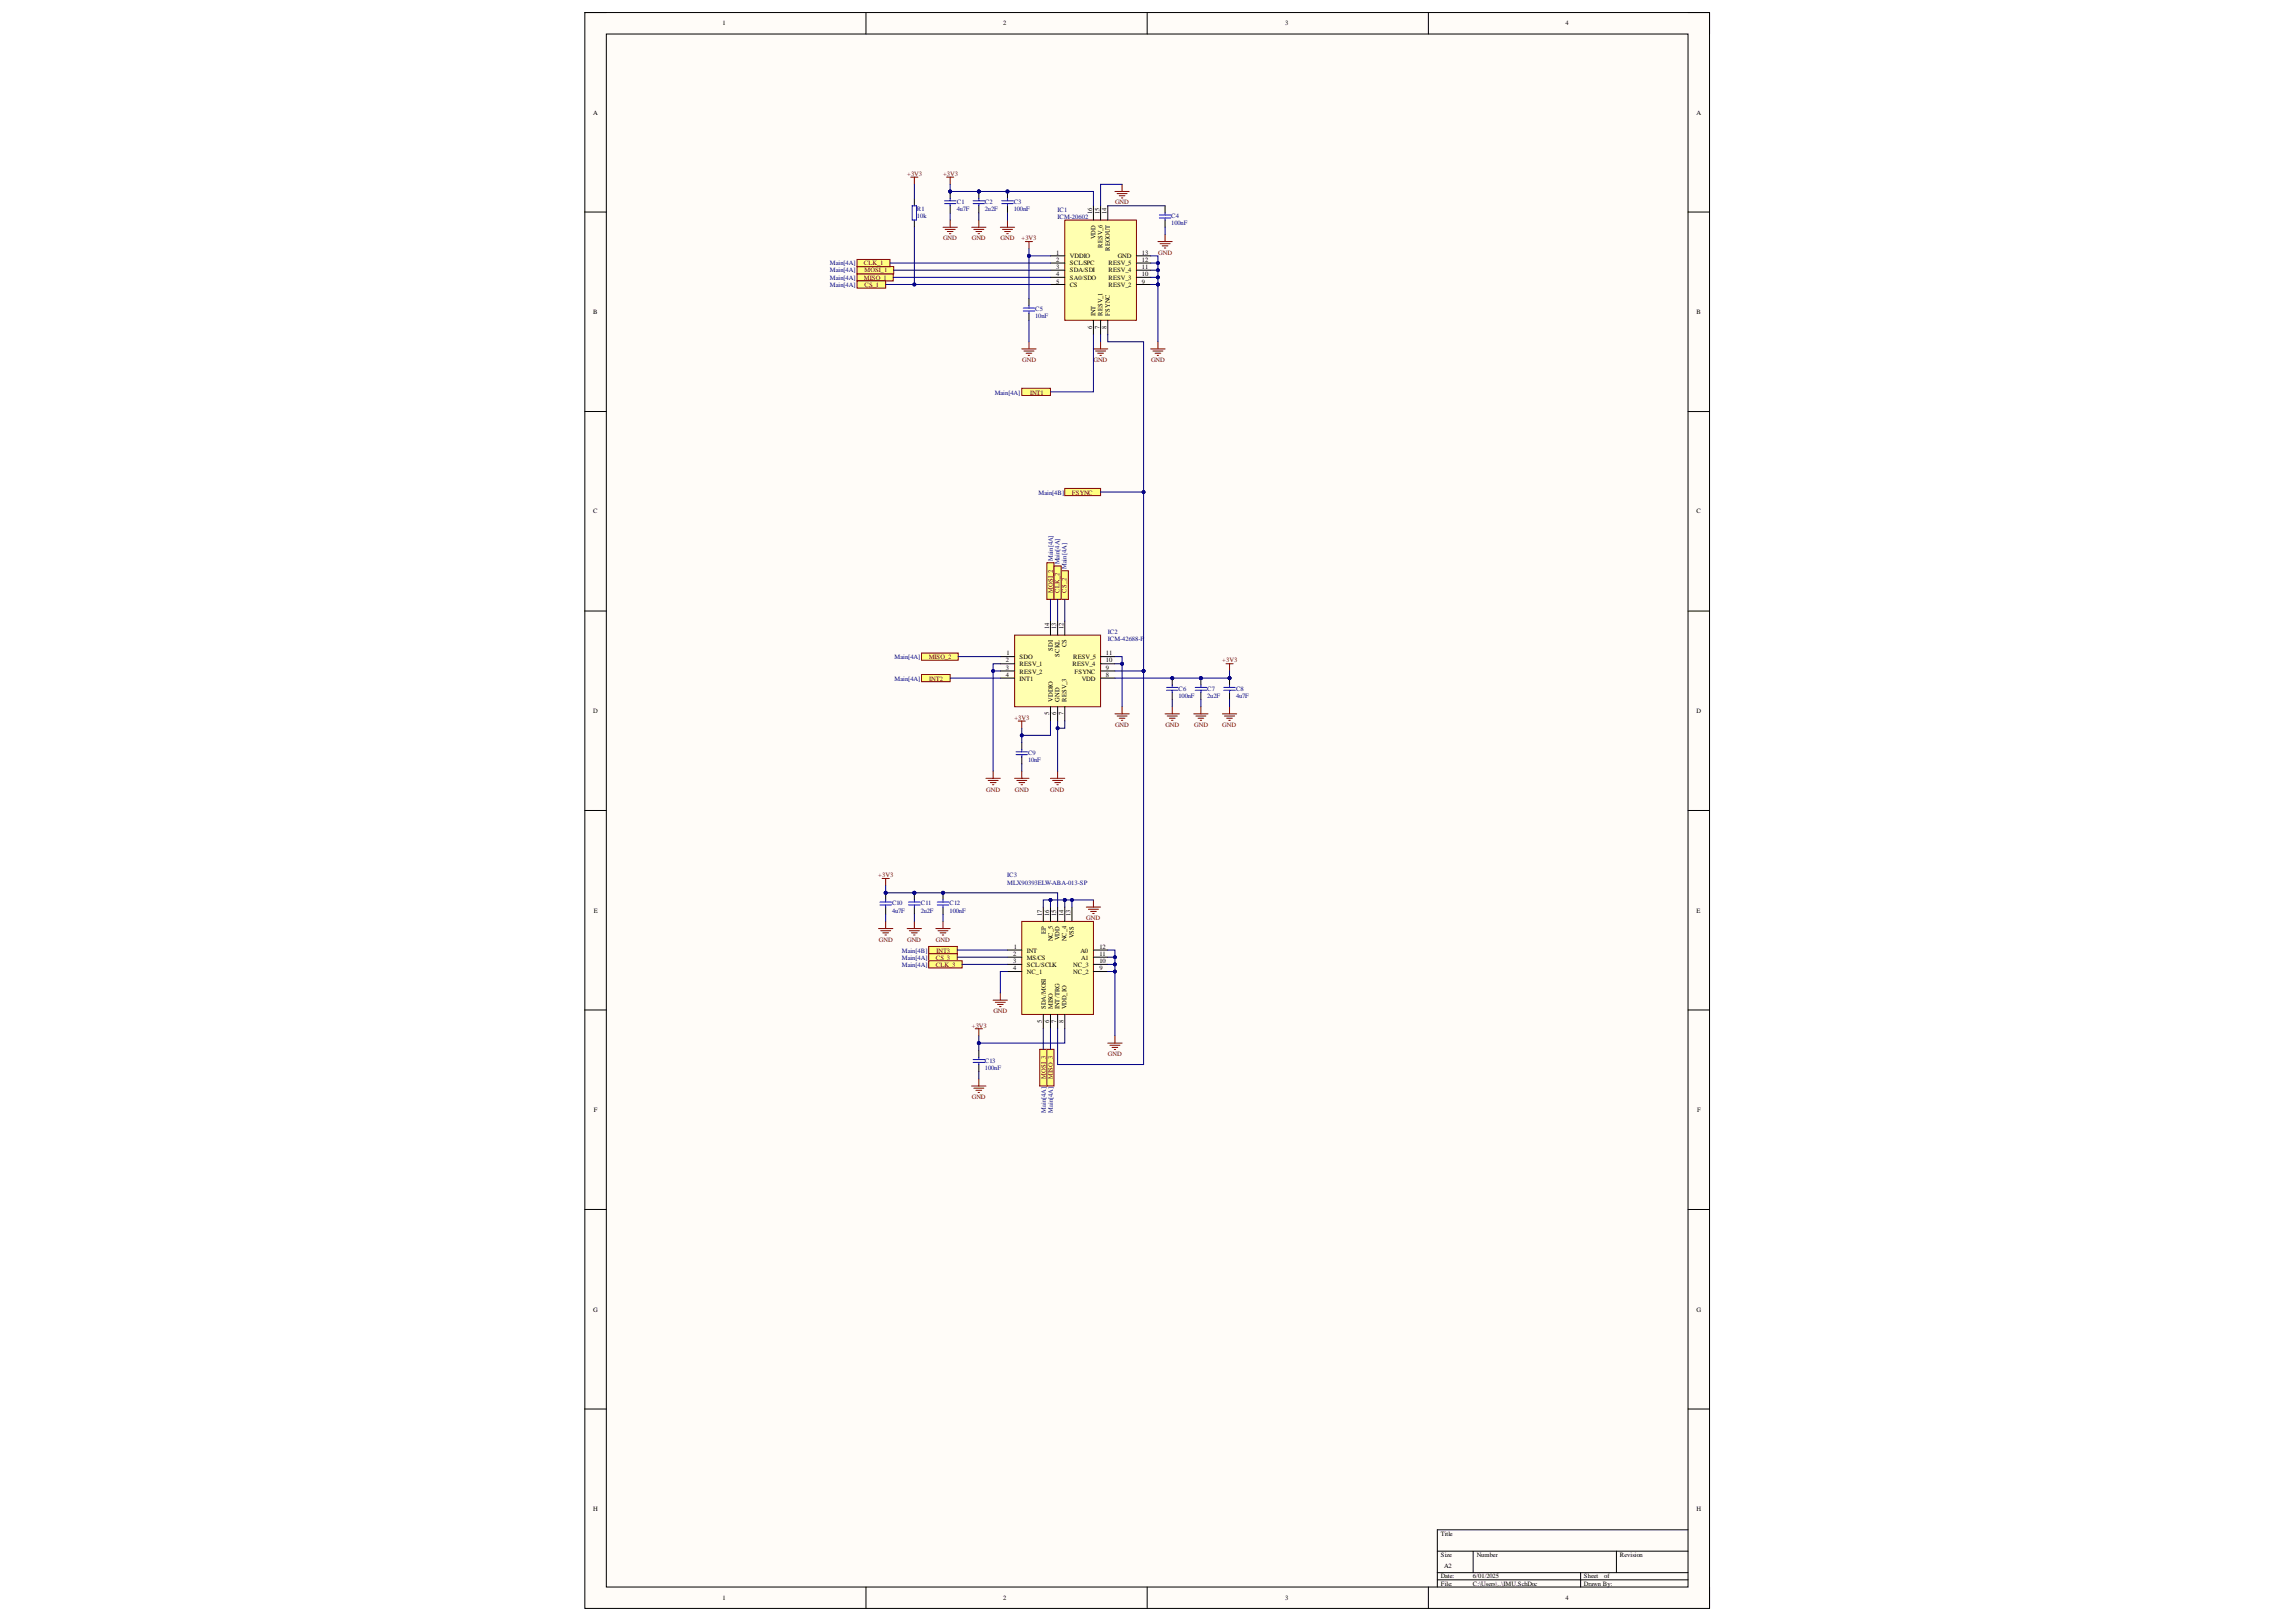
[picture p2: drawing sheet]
<svg xmlns="http://www.w3.org/2000/svg" width="297mm" height="210mm" viewBox="0 0 297 210" stroke-linecap="round" stroke-linejoin="round" font-family="sans-serif">
<defs><g id="words">
<g font-size=".8">
<text x="93.5" y="3.3">1</text>
<text x="129.8" y="3.3">2</text>
<text x="166.3" y="3.3">3</text>
<text x="202.6" y="3.3">4</text>
<text x="76.7" y="14.9">A</text>
<text x="219.5" y="14.9">A</text>
<text x="141.3" y="27.7" transform="rotate(-90 141.3 27.7)">16</text>
<text x="142.2" y="27.7" transform="rotate(-90 142.2 27.7)">15</text>
<text x="143.2" y="27.7" transform="rotate(-90 143.2 27.7)">14</text>
<text x="136.6" y="33">1</text>
<text x="136.6" y="33.9">2</text>
<text x="136.6" y="34.8">3</text>
<text x="136.6" y="35.8">4</text>
<text x="138.4" y="33.4">VDDIO</text>
<text x="138.4" y="34.3">SCL/SPC</text>
<text x="138.4" y="35.3">SDA/SDI</text>
<text x="141.7" y="30.9" transform="rotate(-90 141.7 30.9)">VDD</text>
<text x="142.6" y="32" transform="rotate(-90 142.6 32)">RESV_6</text>
<text x="143.4" y="35.3">RESV_4</text>
<text x="143.4" y="34.3">RESV_5</text>
<text x="143.6" y="32.5" transform="rotate(-90 143.6 32.5)">REGOUT</text>
<text x="144.6" y="33.4">GND</text>
<text x="147.7" y="35.8">10</text>
<text x="147.7" y="34.8">11</text>
<text x="147.7" y="33.9">12</text>
<text x="147.7" y="33">13</text>
<text x="76.7" y="40.7">B</text>
<text x="136.6" y="36.7">5</text>
<text x="138.4" y="36.2">SA0/SDO</text>
<text x="138.4" y="37.1">CS</text>
<text x="141.7" y="40.8" transform="rotate(-90 141.7 40.8)">INT</text>
<text x="142.6" y="40.8" transform="rotate(-90 142.6 40.8)">RESV_1</text>
<text x="143.4" y="37.1">RESV_2</text>
<text x="143.4" y="36.2">RESV_3</text>
<text x="143.6" y="40.8" transform="rotate(-90 143.6 40.8)">FSYNC</text>
<text x="147.7" y="36.7">9</text>
<text x="219.5" y="40.7">B</text>
<text x="141.3" y="42.6" transform="rotate(-90 141.3 42.6)">6</text>
<text x="142.2" y="42.6" transform="rotate(-90 142.2 42.6)">7</text>
<text x="143.2" y="42.5" transform="rotate(-90 143.2 42.5)">8</text>
<text x="76.7" y="66.4">C</text>
<text x="219.5" y="66.4">C</text>
<text x="135.7" y="81.4" transform="rotate(-90 135.7 81.4)">14</text>
<text x="136.6" y="81.4" transform="rotate(-90 136.6 81.4)">13</text>
<text x="137.6" y="81.4" transform="rotate(-90 137.6 81.4)">12</text>
<text x="138" y="83.8" transform="rotate(-90 138 83.8)">CS</text>
<text x="130.1" y="85.7">2</text>
<text x="130.1" y="86.7">3</text>
<text x="130.1" y="87.6">4</text>
<text x="130.2" y="84.8">1</text>
<text x="131.9" y="85.3">SDO</text>
<text x="131.9" y="86.2">RESV_1</text>
<text x="131.9" y="87.2">RESV_2</text>
<text x="131.9" y="88.1">INT1</text>
<text x="136.2" y="84.2" transform="rotate(-90 136.2 84.2)">SDI</text>
<text x="137.1" y="85" transform="rotate(-90 137.1 85)">SCKL</text>
<text x="138.8" y="86.2">RESV_4</text>
<text x="138.8" y="85.3">RESV_5</text>
<text x="139" y="87.2">FSYNC</text>
<text x="139.9" y="88.1">VDD</text>
<text x="143.1" y="87.6">8</text>
<text x="143.1" y="86.7">9</text>
<text x="143.1" y="85.7">10</text>
<text x="143.1" y="84.8">11</text>
<text x="76.7" y="92.3">D</text>
<text x="135.7" y="92.6" transform="rotate(-90 135.7 92.6)">5</text>
<text x="136.2" y="90.8" transform="rotate(-90 136.2 90.8)">VDDIO</text>
<text x="136.6" y="92.6" transform="rotate(-90 136.6 92.6)">6</text>
<text x="137.1" y="90.8" transform="rotate(-90 137.1 90.8)">GND</text>
<text x="137.6" y="92.6" transform="rotate(-90 137.6 92.6)">7</text>
<text x="138" y="90.8" transform="rotate(-90 138 90.8)">RESV_3</text>
<text x="219.5" y="92.3">D</text>
<text x="76.8" y="118.1">E</text>
<text x="134.8" y="118.5" transform="rotate(-90 134.8 118.5)">17</text>
<text x="135.7" y="118.5" transform="rotate(-90 135.7 118.5)">16</text>
<text x="136.6" y="118.5" transform="rotate(-90 136.6 118.5)">15</text>
<text x="137.6" y="118.5" transform="rotate(-90 137.6 118.5)">14</text>
<text x="138.5" y="118.5" transform="rotate(-90 138.5 118.5)">13</text>
<text x="219.5" y="118.1">E</text>
<text x="131.1" y="123.7">2</text>
<text x="131.1" y="124.6">3</text>
<text x="131.1" y="125.5">4</text>
<text x="131.1" y="122.8">1</text>
<text x="132.8" y="123.3">INT</text>
<text x="132.8" y="124.2">MS/CS</text>
<text x="132.8" y="125.1">SCL/SCLK</text>
<text x="135.3" y="120.8" transform="rotate(-90 135.3 120.8)">EP</text>
<text x="136.2" y="121.8" transform="rotate(-90 136.2 121.8)">NC_5</text>
<text x="137.1" y="121.7" transform="rotate(-90 137.1 121.7)">VDD</text>
<text x="138" y="121.8" transform="rotate(-90 138 121.8)">NC_4</text>
<text x="138.8" y="125.1">NC_3</text>
<text x="138.9" y="121.4" transform="rotate(-90 138.9 121.4)">VSS</text>
<text x="139.8" y="123.3">A0</text>
<text x="139.9" y="124.2">A1</text>
<text x="142.2" y="122.8">12</text>
<text x="142.2" y="123.7">11</text>
<text x="142.2" y="124.6">10</text>
<text x="142.2" y="125.5">9</text>
<text x="132.8" y="126.1">NC_1</text>
<text x="135.3" y="130.6" transform="rotate(-90 135.3 130.6)">SDA/MOSI</text>
<text x="136.2" y="130.6" transform="rotate(-90 136.2 130.6)">MISO</text>
<text x="137.1" y="130.6" transform="rotate(-90 137.1 130.6)">INT/TRG</text>
<text x="138" y="130.6" transform="rotate(-90 138 130.6)">VDD_IO</text>
<text x="138.8" y="126.1">NC_2</text>
<text x="134.8" y="132.4" transform="rotate(-90 134.8 132.4)">5</text>
<text x="135.7" y="132.4" transform="rotate(-90 135.7 132.4)">6</text>
<text x="136.6" y="132.4" transform="rotate(-90 136.6 132.4)">7</text>
<text x="137.6" y="132.4" transform="rotate(-90 137.6 132.4)">8</text>
<text x="76.8" y="143.9">F</text>
<text x="219.6" y="143.9">F</text>
<text x="76.7" y="169.8">G</text>
<text x="219.5" y="169.8">G</text>
<text x="76.7" y="195.5">H</text>
<text x="219.5" y="195.5">H</text>
<text x="186.4" y="198.8">Title</text>
<text x="186.4" y="201.6">Size</text>
<text x="186.8" y="202.9">A2</text>
<text x="191" y="201.6">Number</text>
<text x="209.6" y="201.6">Revision</text>
<text x="93.5" y="207">1</text>
<text x="129.8" y="207">2</text>
<text x="166.3" y="207">3</text>
<text x="186.4" y="204.3">Date:</text>
<text x="186.4" y="205.2">File:</text>
<text x="190.5" y="204.3">6/01/2025</text>
<text x="190.5" y="205.2">C:\Users\..\IMU.SchDoc</text>
<text x="202.6" y="207">4</text>
<text x="204.9" y="204.3">Sheet</text>
<text x="204.9" y="205.2">Drawn By:</text>
<text x="207.5" y="204.3">of</text>
</g>
<g font-size=".8" fill="#800000">
<text x="117.4" y="22.7">+3V3</text>
<text x="122" y="22.7">+3V3</text>
<text x="144.3" y="26.5">GND</text>
<text x="111.8" y="34.3">CLK_1</text>
<text x="111.9" y="35.3">MOSI_1</text>
<text x="122" y="31.1">GND</text>
<text x="125.7" y="31.1">GND</text>
<text x="129.5" y="31.1">GND</text>
<text x="132.2" y="31.1">+3V3</text>
<text x="149.8" y="33">GND</text>
<text x="111.8" y="36.2">MISO_1</text>
<text x="111.9" y="37.1">CS_1</text>
<text x="132.2" y="46.8">GND</text>
<text x="141.5" y="46.8">GND</text>
<text x="148.9" y="46.8">GND</text>
<text x="133.3" y="51.1">INT1</text>
<text x="138.7" y="64">FSYNC</text>
<text x="136.2" y="76.7" transform="rotate(-90 136.2 76.7)">MOSI_2</text>
<text x="137.1" y="76.7" transform="rotate(-90 137.1 76.7)">CLK_2</text>
<text x="138" y="76.7" transform="rotate(-90 138 76.7)">CS_2</text>
<text x="120.1" y="85.3">MISO_2</text>
<text x="120.2" y="88.1">INT2</text>
<text x="158.1" y="85.7">+3V3</text>
<text x="131.2" y="93.2">+3V3</text>
<text x="144.3" y="94.1">GND</text>
<text x="150.8" y="94.1">GND</text>
<text x="154.5" y="94.1">GND</text>
<text x="158.1" y="94.1">GND</text>
<text x="127.6" y="102.5">GND</text>
<text x="131.3" y="102.5">GND</text>
<text x="135.9" y="102.5">GND</text>
<text x="113.6" y="113.5">+3V3</text>
<text x="140.5" y="119.1">GND</text>
<text x="113.7" y="121.9">GND</text>
<text x="117.4" y="121.9">GND</text>
<text x="121.1" y="124.2">CS_3</text>
<text x="121.1" y="125.1">CLK_3</text>
<text x="121.1" y="121.9">GND</text>
<text x="121.2" y="123.3">INT3</text>
<text x="128.5" y="131.1">GND</text>
<text x="125.7" y="133">+3V3</text>
<text x="143.3" y="136.7">GND</text>
<text x="125.7" y="142.3">GND</text>
<text x="135.3" y="139.6" transform="rotate(-90 135.3 139.6)">MOSI_3</text>
<text x="136.2" y="139.6" transform="rotate(-90 136.2 139.6)">MISO_3</text>
</g>
<g font-size=".8" fill="#000080">
<text x="118.6" y="28.2">10k</text>
<text x="118.6" y="27.3">R1</text>
<text x="123.8" y="27.3">4u7F</text>
<text x="123.8" y="26.4">C1</text>
<text x="127.4" y="27.3">2u2F</text>
<text x="127.4" y="26.4">C2</text>
<text x="131.1" y="27.3">100nF</text>
<text x="131.1" y="26.4">C3</text>
<text x="136.8" y="27.4">IC1</text>
<text x="136.8" y="28.3">ICM-20602</text>
<text x="151.5" y="29.2">100nF</text>
<text x="151.5" y="28.2">C4</text>
<text x="107.4" y="35.3">Main[4A]</text>
<text x="107.4" y="34.3">Main[4A]</text>
<text x="107.4" y="36.2">Main[4A]</text>
<text x="107.4" y="37.1">Main[4A]</text>
<text x="133.9" y="41.2">10nF</text>
<text x="133.9" y="40.2">C5</text>
<text x="128.7" y="51.1">Main[4A]</text>
<text x="134.4" y="64">Main[4B]</text>
<text x="136.2" y="72.6" transform="rotate(-90 136.2 72.6)">Main[4A]</text>
<text x="137.1" y="73" transform="rotate(-90 137.1 73)">Main[4A]</text>
<text x="138" y="73.6" transform="rotate(-90 138 73.6)">Main[4A]</text>
<text x="143.3" y="82.1">IC2</text>
<text x="143.3" y="82.9">ICM-42688-P</text>
<text x="115.7" y="88.1">Main[4A]</text>
<text x="115.7" y="85.3">Main[4A]</text>
<text x="152.5" y="89.4">C6</text>
<text x="156.2" y="89.4">C7</text>
<text x="159.9" y="89.4">C8</text>
<text x="152.5" y="90.3">100nF</text>
<text x="156.2" y="90.3">2u2F</text>
<text x="159.9" y="90.3">4u7F</text>
<text x="133" y="98.7">10nF</text>
<text x="133" y="97.7">C9</text>
<text x="130.3" y="113.5">IC3</text>
<text x="115.4" y="118.1">4u7F</text>
<text x="115.4" y="117.2">C10</text>
<text x="119.1" y="118.1">2u2F</text>
<text x="119.1" y="117.2">C11</text>
<text x="122.9" y="118.1">100nF</text>
<text x="122.9" y="117.2">C12</text>
<text x="130.3" y="114.5">MLX90393ELW-ABA-013-SP</text>
<text x="116.7" y="124.2">Main[4A]</text>
<text x="116.7" y="125.1">Main[4A]</text>
<text x="116.7" y="123.3">Main[4B]</text>
<text x="127.4" y="137.6">C13</text>
<text x="127.4" y="138.5">100nF</text>
<text x="135.3" y="144" transform="rotate(-90 135.3 144)">Main[4A]</text>
<text x="136.2" y="144" transform="rotate(-90 136.2 144)">Main[4A]</text>
</g>
</g></defs>
<path d="M75.7 1.6h145.5v206.5h-145.5z" fill-rule="evenodd" fill="#fffcf8"/>
<path d="M75.7 1.6h145.5v206.5h-145.5z" fill="none" stroke="#000" stroke-width=".13"/>
<path d="M78.4 4.4h140v201h-140z" fill-rule="evenodd" fill="#fffcf8"/>
<g fill="none" stroke="#000" stroke-width=".13">
<path d="M75.7 1.6h2.7M78.4 4.4h140v201h-140zM112 1.6v2.8M148.4 1.6v2.8M184.8 1.6v2.8M218.4 1.6h2.8v2.8M75.7 27.4h2.7M218.4 27.4h2.8M75.7 53.3h2.7M218.4 53.3h2.8M75.7 79.1h2.7M218.4 79.1h2.8"/>
<path d="M75.7 104.9h2.7M218.4 104.9h2.8M75.7 130.7h2.7M218.4 130.7h2.8M75.7 156.5h2.7M218.4 156.5h2.8M75.7 182.3h2.7M218.4 182.3h2.8M218.4 198h-32.5v7.4M112 205.4v2.7M148.4 205.4v2.7M184.8 205.4v2.7"/>
<path d="M185.9 200.7h32.5M185.9 203.5h32.5M185.9 204.4h32.5M190.6 200.7v2.8M204.5 203.5v1.9M209.1 200.7v2.8M221.2 205.4v2.7"/>
</g>
<path d="M137.8 28.5h9.2v12.9h-9.2z" fill-rule="evenodd" fill="#ffffb0"/>
<path d="M137.8 28.5h9.2v12.9h-9.2z" fill="none" stroke="#800000" stroke-width=".13"/>
<g fill="none" stroke="#000" stroke-width=".13">
<path d="M135.9 33.1h1.9M135.9 34h1.9M135.9 35h1.9M135.9 35.9h1.9M135.9 36.8h1.9M141.5 26.6v1.9M142.4 26.6v1.9M143.3 26.6v1.9M147 33.1h1.9M147 34h1.9M147 35h1.9M147 35.9h1.9"/>
<path d="M147 36.8h1.9M141.5 41.4v1.9M142.4 41.4v1.9M143.3 41.4v1.9"/>
</g>
<path d="M131.3 82.2h11.1v9.3h-11.1z" fill-rule="evenodd" fill="#ffffb0"/>
<path d="M131.3 82.2h11.1v9.3h-11.1z" fill="none" stroke="#800000" stroke-width=".13"/>
<g fill="none" stroke="#000" stroke-width=".13">
<path d="M129.4 85h1.9M129.4 85.9h1.9M129.4 86.8h1.9M129.4 87.8h1.9M135.9 80.3v1.9M135.9 91.5v1.8M136.8 80.3v1.9M136.8 91.5v1.8M137.8 80.3v1.9M137.8 91.5v1.8M142.4 85h1.8M142.4 85.9h1.8"/>
<path d="M142.4 86.8h1.8M142.4 87.8h1.8"/>
</g>
<path d="M132.2 119.2h9.3v12.1h-9.3z" fill-rule="evenodd" fill="#ffffb0"/>
<path d="M144.2 24.8h1.9M144.5 25.1h1.3M144.8 25.3h.7M145.1 25.6h.2M145.2 23.9v.9M148.9 45.2h1.8M149.2 45.4h1.2M149.4 45.7h.8M149.7 46h.2M149.8 44.2v1M132.2 119.2h9.3v12.1h-9.3z" fill="none" stroke="#800000" stroke-width=".13"/>
<g fill="none" stroke="#000" stroke-width=".13">
<path d="M135 117.4v1.8M135.9 117.4v1.8M136.8 117.4v1.8M137.8 117.4v1.8M138.7 117.4v1.8M130.3 122.9h1.9M130.3 123.9h1.9M130.3 124.8h1.9M130.3 125.7h1.9M135 131.3v1.8M135.9 131.3v1.8M136.8 131.3v1.8"/>
<path d="M137.8 131.3v1.8M141.5 122.9h1.8M141.5 123.9h1.8M141.5 124.8h1.8M141.5 125.7h1.8"/>
</g>
<path d="M110.9 35.4h4.7v1h-4.7z" fill-rule="evenodd" fill="#ffff80"/>
<path d="M110.9 35.4h4.7v1h-4.7z" fill="none" stroke="#800000" stroke-width=".13"/>
<path d="M110.9 34.5h4.7v.9h-4.7z" fill-rule="evenodd" fill="#ffff80"/>
<path d="M110.9 34.5h4.7v.9h-4.7z" fill="none" stroke="#800000" stroke-width=".13"/>
<path d="M110.9 36.4h3.7v.9h-3.7z" fill-rule="evenodd" fill="#ffff80"/>
<path d="M110.9 36.4h3.7v.9h-3.7z" fill="none" stroke="#800000" stroke-width=".13"/>
<path d="M132.2 50.2h3.7v1h-3.7z" fill-rule="evenodd" fill="#ffff80"/>
<path d="M132.2 50.2h3.7v1h-3.7z" fill="none" stroke="#800000" stroke-width=".13"/>
<path d="M119.2 87.3h3.7v.9h-3.7z" fill-rule="evenodd" fill="#ffff80"/>
<path d="M119.2 87.3h3.7v.9h-3.7z" fill="none" stroke="#800000" stroke-width=".13"/>
<path d="M110.9 33.6h4.2v.9h-4.2z" fill-rule="evenodd" fill="#ffff80"/>
<path d="M110.9 33.6h4.2v.9h-4.2zM141.5 45.2h1.8M141.7 45.4h1.3M142 45.7h.8M142.3 46h.2M142.4 44.2v1" fill="none" stroke="#800000" stroke-width=".13"/>
<path d="M137.8 63.2h4.6v.9h-4.6z" fill-rule="evenodd" fill="#ffff80"/>
<path d="M137.8 63.2h4.6v.9h-4.6z" fill="none" stroke="#800000" stroke-width=".13"/>
<circle cx="130.3" cy="24.8" r=".18" fill="#000080"/>
<circle cx="130.3" cy="24.8" r=".18" fill="none" stroke="#000080" stroke-width=".13"/>
<path d="M130.3 24.8v.9M130.3 26.6v1" fill="none" stroke="#000" stroke-width=".13"/>
<circle cx="130.3" cy="24.8" r=".18" fill="#000080"/>
<circle cx="130.3" cy="24.8" r=".18" fill="none" stroke="#000080" stroke-width=".13"/>
<path d="M129.6 26h1.5M129.6 26.4h1.5M130.3 25.7v.3M130.3 26.4v.2M132.4 39.9h1.5M133.1 39.6v.3M150 27.8h1.5M150 28.2h1.5M150.7 27.6v.2M150.7 28.2v.3M132.4 40.2h1.5M133.1 40.2v.3" fill="none" stroke="#00f" stroke-width=".13"/>
<path d="M133.1 38.7v.9M150.7 26.6v1M150.7 28.5v.9M133.1 40.5v.9" fill="none" stroke="#000" stroke-width=".13"/>
<circle cx="126.6" cy="24.8" r=".18" fill="#000080"/>
<circle cx="126.6" cy="24.8" r=".18" fill="none" stroke="#000080" stroke-width=".13"/>
<path d="M126.6 24.8v.9M126.6 26.6v1" fill="none" stroke="#000" stroke-width=".13"/>
<circle cx="126.6" cy="24.8" r=".18" fill="#000080"/>
<circle cx="126.6" cy="24.8" r=".18" fill="none" stroke="#000080" stroke-width=".13"/>
<path d="M125.9 26h1.5M125.9 26.4h1.5M126.6 25.7v.3M126.6 26.4v.2" fill="none" stroke="#00f" stroke-width=".13"/>
<g fill="none" stroke="#800000" stroke-width=".13">
<path d="M122.5 22.9h.9M122.9 22.9v1M125.7 29.4h1.9M126 29.7h1.3M126.3 30h.7M126.5 30.2h.2M126.6 28.5v.9M129.4 29.4h1.9M129.7 29.7h1.3M130 30h.7M130.2 30.2h.2M130.3 28.5v.9"/>
<path d="M132.7 31.3h.9M133.1 31.3v.9M149.8 31.3h1.9M150.1 31.5h1.3M150.4 31.8h.7M150.6 32.1h.2M150.7 30.3v1M132.2 45.2h1.8M132.5 45.4h1.3M132.8 45.7h.7M133 46h.2M133.1 44.2v1"/>
</g>
<circle cx="122.9" cy="24.8" r=".18" fill="#000080"/>
<circle cx="122.9" cy="24.8" r=".18" fill="none" stroke="#000080" stroke-width=".13"/>
<path d="M122.9 24.8v.9M122.9 26.6v1" fill="none" stroke="#000" stroke-width=".13"/>
<circle cx="122.9" cy="24.8" r=".18" fill="#000080"/>
<circle cx="122.9" cy="24.8" r=".18" fill="none" stroke="#000080" stroke-width=".13"/>
<path d="M118 26.6h.6v1.9h-.6zM122.2 26h1.5M122.2 26.4h1.5M122.9 25.7v.3M122.9 26.4v.2" fill="none" stroke="#00f" stroke-width=".13"/>
<g fill="none" stroke="#800000" stroke-width=".13">
<path d="M117.8 22.9h1M118.3 22.9v1M122 29.4h1.9M122.3 29.7h1.3M122.6 30h.7M122.8 30.2h.2M122.9 28.5v.9M128.5 99.8v.9M136.8 99.8v.9M144.2 92.4h1.9M144.5 92.7h1.3M144.8 92.9h.7"/>
<path d="M145.1 93.2h.2M145.2 91.5v.9M127.6 100.7h1.8M127.8 101h1.3M128.1 101.3h.8M128.4 101.6h.2M135.9 100.7h1.9M136.2 101h1.3M136.5 101.3h.7M136.7 101.6h.2"/>
</g>
<path d="M118.3 25.7v.9M118.3 28.5v.9" fill="none" stroke="#000" stroke-width=".13"/>
<path d="M119.2 84.5h4.8v.9h-4.8z" fill-rule="evenodd" fill="#ffff80"/>
<path d="M119.2 84.5h4.8v.9h-4.8z" fill="none" stroke="#800000" stroke-width=".13"/>
<path d="M135.4 72.8h1v4.8h-1z" fill-rule="evenodd" fill="#ffff80"/>
<path d="M135.4 72.8h1v4.8h-1z" fill="none" stroke="#800000" stroke-width=".13"/>
<path d="M137.3 73.9h.9v3.7h-.9z" fill-rule="evenodd" fill="#ffff80"/>
<path d="M137.3 73.9h.9v3.7h-.9z" fill="none" stroke="#800000" stroke-width=".13"/>
<path d="M136.4 73.2h.9v4.4h-.9z" fill-rule="evenodd" fill="#ffff80"/>
<path d="M136.4 73.2h.9v4.4h-.9z" fill="none" stroke="#800000" stroke-width=".13"/>
<circle cx="151.7" cy="87.8" r=".18" fill="#000080"/>
<circle cx="151.7" cy="87.8" r=".18" fill="none" stroke="#000080" stroke-width=".13"/>
<path d="M151.7 87.8v.9M151.7 89.6v.9" fill="none" stroke="#000" stroke-width=".13"/>
<circle cx="151.7" cy="87.8" r=".18" fill="#000080"/>
<circle cx="151.7" cy="87.8" r=".18" fill="none" stroke="#000080" stroke-width=".13"/>
<path d="M150.9 89h1.5M150.9 89.3h1.5M151.7 88.7v.3M151.7 89.3v.3" fill="none" stroke="#00f" stroke-width=".13"/>
<circle cx="155.4" cy="87.8" r=".18" fill="#000080"/>
<circle cx="155.4" cy="87.8" r=".18" fill="none" stroke="#000080" stroke-width=".13"/>
<path d="M155.4 87.8v.9M155.4 89.6v.9" fill="none" stroke="#000" stroke-width=".13"/>
<circle cx="155.4" cy="87.8" r=".18" fill="#000080"/>
<circle cx="155.4" cy="87.8" r=".18" fill="none" stroke="#000080" stroke-width=".13"/>
<path d="M154.6 89h1.5M154.6 89.3h1.5M155.4 88.7v.3M155.4 89.3v.3" fill="none" stroke="#00f" stroke-width=".13"/>
<path d="M150.7 92.4h1.9M151 92.7h1.3M151.3 92.9h.7M151.6 93.2h.2M151.7 91.5v.9M154.4 92.4h1.9M154.7 92.7h1.3M155 92.9h.7M155.3 93.2h.2M155.4 91.5v.9M158.6 85.9h.9M159.1 85.9v.9" fill="none" stroke="#800000" stroke-width=".13"/>
<circle cx="159.1" cy="87.8" r=".19" fill="#000080"/>
<circle cx="159.1" cy="87.8" r=".19" fill="none" stroke="#000080" stroke-width=".13"/>
<path d="M159.1 87.8v.9M159.1 89.6v.9" fill="none" stroke="#000" stroke-width=".13"/>
<circle cx="159.1" cy="87.8" r=".19" fill="#000080"/>
<circle cx="159.1" cy="87.8" r=".19" fill="none" stroke="#000080" stroke-width=".13"/>
<path d="M131.4 97.3h1.5M131.4 97.7h1.5M132.2 97v.3M132.2 97.7v.2M158.3 89h1.5M158.3 89.3h1.5M159.1 88.7v.3M159.1 89.3v.3" fill="none" stroke="#00f" stroke-width=".13"/>
<path d="M131.7 93.3h1M132.2 93.3v.9M132.2 99.8v.9M158.1 92.4h1.9M158.4 92.7h1.3M158.7 92.9h.7M159 93.2h.2M159.1 91.5v.9M131.3 100.7h1.8M131.5 101h1.3M131.8 101.3h.8M132.1 101.6h.2" fill="none" stroke="#800000" stroke-width=".13"/>
<path d="M132.2 96.1v.9M132.2 97.9v1" fill="none" stroke="#000" stroke-width=".13"/>
<path d="M134.5 135.8h.9v4.7h-.9z" fill-rule="evenodd" fill="#ffff80"/>
<path d="M134.5 135.8h.9v4.7h-.9z" fill="none" stroke="#800000" stroke-width=".13"/>
<path d="M120.1 123.4h3.8v.9h-3.8z" fill-rule="evenodd" fill="#ffff80"/>
<path d="M120.1 123.4h3.8v.9h-3.8z" fill="none" stroke="#800000" stroke-width=".13"/>
<path d="M120.1 124.3h4.4v1h-4.4z" fill-rule="evenodd" fill="#ffff80"/>
<path d="M120.1 124.3h4.4v1h-4.4z" fill="none" stroke="#800000" stroke-width=".13"/>
<path d="M135.4 135.8h1v4.7h-1z" fill-rule="evenodd" fill="#ffff80"/>
<path d="M140.5 117.4h1.9M140.8 117.7h1.3M141.1 117.9h.7M141.4 118.2h.2M141.5 116.5v.9M135.4 135.8h1v4.7h-1zM143.3 135h1.9M143.6 135.3h1.3M143.9 135.5h.7M144.1 135.8h.2M144.2 134.1v.9" fill="none" stroke="#800000" stroke-width=".13"/>
<path d="M120.1 122.5h3.8v.9h-3.8z" fill-rule="evenodd" fill="#ffff80"/>
<path d="M120.1 122.5h3.8v.9h-3.8zM128.5 129.4h1.8M128.8 129.7h1.3M129 130h.8M129.3 130.3h.2M129.4 128.5v.9" fill="none" stroke="#800000" stroke-width=".13"/>
<circle cx="122" cy="115.5" r=".18" fill="#000080"/>
<circle cx="122" cy="115.5" r=".18" fill="none" stroke="#000080" stroke-width=".13"/>
<path d="M122 115.5v1M122 117.4v.9" fill="none" stroke="#000" stroke-width=".13"/>
<circle cx="122" cy="115.5" r=".18" fill="#000080"/>
<circle cx="122" cy="115.5" r=".18" fill="none" stroke="#000080" stroke-width=".13"/>
<path d="M121.3 116.7h1.4M121.3 117.1h1.4M122 116.5v.2M122 117.1v.3" fill="none" stroke="#00f" stroke-width=".13"/>
<circle cx="118.3" cy="115.5" r=".19" fill="#000080"/>
<circle cx="118.3" cy="115.5" r=".19" fill="none" stroke="#000080" stroke-width=".13"/>
<path d="M118.3 115.5v1M118.3 117.4v.9" fill="none" stroke="#000" stroke-width=".13"/>
<circle cx="118.3" cy="115.5" r=".19" fill="#000080"/>
<circle cx="118.3" cy="115.5" r=".19" fill="none" stroke="#000080" stroke-width=".13"/>
<path d="M117.5 116.7h1.5M117.5 117.1h1.5M118.3 116.5v.2M118.3 117.1v.3" fill="none" stroke="#00f" stroke-width=".13"/>
<path d="M114.1 113.7h.9M114.6 113.7v.9M118.3 119.2v1M122 119.2v1M117.4 120.2h1.8M117.6 120.4h1.3M117.9 120.7h.8M118.2 121h.2M121.1 120.2h1.8M121.3 120.4h1.3M121.6 120.7h.8M121.9 121h.2" fill="none" stroke="#800000" stroke-width=".13"/>
<circle cx="114.6" cy="115.5" r=".19" fill="#000080"/>
<circle cx="114.6" cy="115.5" r=".19" fill="none" stroke="#000080" stroke-width=".13"/>
<path d="M114.6 115.5v1M114.6 117.4v.9" fill="none" stroke="#000" stroke-width=".13"/>
<circle cx="114.6" cy="115.5" r=".19" fill="#000080"/>
<g fill="none" stroke="#000080" stroke-width=".13">
<path d="M148.9 35h.9"/>
<circle cx="114.6" cy="115.5" r=".19"/>
</g>
<path d="M113.8 116.7h1.5M113.8 117.1h1.5M114.6 116.5v.2M114.6 117.1v.3M125.9 137.1h1.5M125.9 137.5h1.5M126.6 136.8v.3M126.6 137.5v.3" fill="none" stroke="#00f" stroke-width=".13"/>
<path d="M114.6 119.2v1M113.7 120.2h1.8M113.9 120.4h1.3M114.2 120.7h.8M114.5 121h.2M126.2 133.1h.9M126.6 133.1v1M126.6 139.6v.9M125.7 140.5h1.9M126 140.8h1.3M126.3 141.1h.7M126.5 141.4h.2" fill="none" stroke="#800000" stroke-width=".13"/>
<path d="M126.6 135.9v.9M126.6 137.8v.9" fill="none" stroke="#000" stroke-width=".13"/>
<circle cx="149.8" cy="35" r=".19" fill="#000080"/>
<g fill="none" stroke="#000080" stroke-width=".13">
<path d="M148.9 35.9h.9"/>
<circle cx="149.8" cy="35" r=".19"/>
</g>
<circle cx="149.8" cy="35.9" r=".19" fill="#000080"/>
<g fill="none" stroke="#000080" stroke-width=".13">
<path d="M148.9 36.8h.9"/>
<circle cx="149.8" cy="35.9" r=".19"/>
</g>
<circle cx="149.8" cy="36.8" r=".19" fill="#000080"/>
<g fill="none" stroke="#000080" stroke-width=".13">
<path d="M148.9 34h.9v2.8"/>
<circle cx="149.8" cy="36.8" r=".19"/>
</g>
<circle cx="149.8" cy="36.8" r=".19" fill="#000080"/>
<circle cx="149.8" cy="36.8" r=".19" fill="none" stroke="#000080" stroke-width=".13"/>
<circle cx="149.8" cy="35.9" r=".19" fill="#000080"/>
<circle cx="149.8" cy="35.9" r=".19" fill="none" stroke="#000080" stroke-width=".13"/>
<circle cx="149.8" cy="35" r=".19" fill="#000080"/>
<circle cx="149.8" cy="35" r=".19" fill="none" stroke="#000080" stroke-width=".13"/>
<circle cx="149.8" cy="34" r=".19" fill="#000080"/>
<g fill="none" stroke="#000080" stroke-width=".13">
<path d="M149.8 36.8v7.4"/>
<circle cx="149.8" cy="34" r=".19"/>
</g>
<circle cx="149.8" cy="36.8" r=".19" fill="#000080"/>
<g fill="none" stroke="#000080" stroke-width=".13">
<path d="M148.9 33.1h.9v.9"/>
<circle cx="149.8" cy="36.8" r=".19"/>
</g>
<circle cx="149.8" cy="34" r=".19" fill="#000080"/>
<g fill="none" stroke="#000080" stroke-width=".13">
<path d="M114.6 36.8h21.3M145.2 23.9h-2.8v2.7"/>
<circle cx="149.8" cy="34" r=".19"/>
</g>
<circle cx="118.3" cy="36.8" r=".19" fill="#000080"/>
<g fill="none" stroke="#000080" stroke-width=".13">
<path d="M126.6 24.8h14.9v1.8M141.5 43.3v7.4h-5.6M142.4 43.3v.9"/>
<circle cx="118.3" cy="36.8" r=".19"/>
</g>
<circle cx="126.6" cy="24.8" r=".18" fill="#000080"/>
<circle cx="126.6" cy="24.8" r=".18" fill="none" stroke="#000080" stroke-width=".13"/>
<circle cx="130.3" cy="24.8" r=".18" fill="#000080"/>
<g fill="none" stroke="#000080" stroke-width=".13">
<path d="M122.9 23.9v.9h3.7"/>
<circle cx="130.3" cy="24.8" r=".18"/>
</g>
<circle cx="126.6" cy="24.8" r=".18" fill="#000080"/>
<circle cx="126.6" cy="24.8" r=".18" fill="none" stroke="#000080" stroke-width=".13"/>
<circle cx="122.9" cy="24.8" r=".18" fill="#000080"/>
<g fill="none" stroke="#000080" stroke-width=".13">
<path d="M122.9 27.6v.9M126.6 27.6v.9M130.3 27.6v.9M133.1 33.1h2.8M143.3 26.6h7.4M150.7 29.4v.9"/>
<circle cx="122.9" cy="24.8" r=".18"/>
</g>
<circle cx="133.1" cy="33.1" r=".19" fill="#000080"/>
<g fill="none" stroke="#000080" stroke-width=".13">
<path d="M133.1 33.1v5.6"/>
<circle cx="133.1" cy="33.1" r=".19"/>
</g>
<circle cx="133.1" cy="33.1" r=".19" fill="#000080"/>
<g fill="none" stroke="#000080" stroke-width=".13">
<path d="M133.1 32.2v.9M133.1 41.4v2.8"/>
<circle cx="133.1" cy="33.1" r=".19"/>
</g>
<circle cx="133.1" cy="33.1" r=".19" fill="#000080"/>
<g fill="none" stroke="#000080" stroke-width=".13">
<path d="M118.3 29.4v7.4"/>
<circle cx="133.1" cy="33.1" r=".19"/>
</g>
<circle cx="118.3" cy="36.8" r=".19" fill="#000080"/>
<g fill="none" stroke="#000080" stroke-width=".13">
<path d="M118.3 23.9v1.8M144.2 85h1v6.5"/>
<circle cx="118.3" cy="36.8" r=".19"/>
</g>
<circle cx="145.2" cy="85.9" r=".19" fill="#000080"/>
<g fill="none" stroke="#000080" stroke-width=".13">
<path d="M144.2 85.9h1"/>
<circle cx="145.2" cy="85.9" r=".19"/>
</g>
<circle cx="145.2" cy="85.9" r=".19" fill="#000080"/>
<g fill="none" stroke="#000080" stroke-width=".13">
<path d="M137.8 93.3v.9h-1v5.6"/>
<circle cx="145.2" cy="85.9" r=".19"/>
</g>
<circle cx="136.8" cy="94.2" r=".18" fill="#000080"/>
<g fill="none" stroke="#000080" stroke-width=".13">
<path d="M136.8 93.3v.9"/>
<circle cx="136.8" cy="94.2" r=".18"/>
</g>
<circle cx="136.8" cy="94.2" r=".18" fill="#000080"/>
<g fill="none" stroke="#000080" stroke-width=".13">
<path d="M129.4 85.9h-.9v13.9"/>
<circle cx="136.8" cy="94.2" r=".18"/>
</g>
<circle cx="128.5" cy="86.8" r=".19" fill="#000080"/>
<g fill="none" stroke="#000080" stroke-width=".13">
<path d="M128.5 86.8h.9"/>
<circle cx="128.5" cy="86.8" r=".19"/>
</g>
<circle cx="128.5" cy="86.8" r=".19" fill="#000080"/>
<g fill="none" stroke="#000080" stroke-width=".13">
<path d="M115.1 34h20.8M115.6 35.9h20.3M115.6 35h20.3M135.9 77.6v2.7M136.8 77.6v2.7M137.8 77.6v2.7M122.9 87.8h6.5M124 85h5.4M159.1 86.8v1h-3.7"/>
<circle cx="128.5" cy="86.8" r=".19"/>
</g>
<circle cx="155.4" cy="87.8" r=".18" fill="#000080"/>
<circle cx="155.4" cy="87.8" r=".18" fill="none" stroke="#000080" stroke-width=".13"/>
<circle cx="159.1" cy="87.8" r=".19" fill="#000080"/>
<g fill="none" stroke="#000080" stroke-width=".13">
<path d="M144.2 87.8h11.2M151.7 90.5v1M155.4 90.5v1M159.1 90.5v1"/>
<circle cx="159.1" cy="87.8" r=".19"/>
</g>
<circle cx="155.4" cy="87.8" r=".18" fill="#000080"/>
<circle cx="155.4" cy="87.8" r=".18" fill="none" stroke="#000080" stroke-width=".13"/>
<circle cx="151.7" cy="87.8" r=".18" fill="#000080"/>
<g fill="none" stroke="#000080" stroke-width=".13">
<path d="M132.2 94.2v1.9"/>
<circle cx="151.7" cy="87.8" r=".18"/>
</g>
<circle cx="132.2" cy="95.2" r=".19" fill="#000080"/>
<g fill="none" stroke="#000080" stroke-width=".13">
<path d="M132.2 98.9v.9M135.9 93.3v1.9h-3.7"/>
<circle cx="132.2" cy="95.2" r=".19"/>
</g>
<circle cx="132.2" cy="95.2" r=".19" fill="#000080"/>
<g fill="none" stroke="#000080" stroke-width=".13">
<path d="M143.3 43.3v.9h4.6v19.5"/>
<circle cx="132.2" cy="95.2" r=".19"/>
</g>
<circle cx="147.9" cy="63.7" r=".18" fill="#000080"/>
<g fill="none" stroke="#000080" stroke-width=".13">
<path d="M141.5 116.5h-2.8v.9M123.9 123.9h6.4M123.9 122.9h6.4M124.5 124.8h5.8M135 133.1v2.7M135.9 133.1v2.7"/>
<circle cx="147.9" cy="63.7" r=".18"/>
</g>
<circle cx="138.7" cy="116.5" r=".19" fill="#000080"/>
<g fill="none" stroke="#000080" stroke-width=".13">
<path d="M137.8 116.5h-2.8v.9"/>
<circle cx="138.7" cy="116.5" r=".19"/>
</g>
<circle cx="135.9" cy="116.5" r=".19" fill="#000080"/>
<circle cx="135.9" cy="116.5" r=".19" fill="none" stroke="#000080" stroke-width=".13"/>
<circle cx="137.8" cy="116.5" r=".19" fill="#000080"/>
<g fill="none" stroke="#000080" stroke-width=".13">
<path d="M135.9 116.5v.9"/>
<circle cx="137.8" cy="116.5" r=".19"/>
</g>
<circle cx="135.9" cy="116.5" r=".19" fill="#000080"/>
<g fill="none" stroke="#000080" stroke-width=".13">
<path d="M143.3 125.7h.9"/>
<circle cx="135.9" cy="116.5" r=".19"/>
</g>
<circle cx="144.2" cy="125.7" r=".18" fill="#000080"/>
<g fill="none" stroke="#000080" stroke-width=".13">
<path d="M143.3 124.8h.9"/>
<circle cx="144.2" cy="125.7" r=".18"/>
</g>
<circle cx="144.2" cy="124.8" r=".18" fill="#000080"/>
<g fill="none" stroke="#000080" stroke-width=".13">
<path d="M143.3 123.9h.9"/>
<circle cx="144.2" cy="124.8" r=".18"/>
</g>
<circle cx="144.2" cy="123.9" r=".19" fill="#000080"/>
<g fill="none" stroke="#000080" stroke-width=".13">
<path d="M143.3 122.9h.9v11.2"/>
<circle cx="144.2" cy="123.9" r=".19"/>
</g>
<circle cx="144.2" cy="125.7" r=".18" fill="#000080"/>
<circle cx="144.2" cy="125.7" r=".18" fill="none" stroke="#000080" stroke-width=".13"/>
<circle cx="144.2" cy="124.8" r=".18" fill="#000080"/>
<circle cx="144.2" cy="124.8" r=".18" fill="none" stroke="#000080" stroke-width=".13"/>
<circle cx="144.2" cy="123.9" r=".19" fill="#000080"/>
<g fill="none" stroke="#000080" stroke-width=".13">
<path d="M142.4 63.7h5.5v23.1M130.3 125.7h-.9v2.8"/>
<circle cx="144.2" cy="123.9" r=".19"/>
</g>
<circle cx="147.9" cy="63.7" r=".18" fill="#000080"/>
<circle cx="147.9" cy="63.7" r=".18" fill="none" stroke="#000080" stroke-width=".13"/>
<circle cx="147.9" cy="86.8" r=".18" fill="#000080"/>
<g fill="none" stroke="#000080" stroke-width=".13">
<path d="M144.2 86.8h3.7"/>
<circle cx="147.9" cy="86.8" r=".18"/>
</g>
<circle cx="147.9" cy="86.8" r=".18" fill="#000080"/>
<g fill="none" stroke="#000080" stroke-width=".13">
<path d="M147.9 86.8v51h-11.1v-4.7"/>
<circle cx="147.9" cy="86.8" r=".18"/>
</g>
<circle cx="147.9" cy="86.8" r=".18" fill="#000080"/>
<g fill="none" stroke="#000080" stroke-width=".13">
<path d="M118.3 115.5h18.5v1.9"/>
<circle cx="147.9" cy="86.8" r=".18"/>
</g>
<circle cx="118.3" cy="115.5" r=".19" fill="#000080"/>
<circle cx="118.3" cy="115.5" r=".19" fill="none" stroke="#000080" stroke-width=".13"/>
<circle cx="122" cy="115.5" r=".18" fill="#000080"/>
<g fill="none" stroke="#000080" stroke-width=".13">
<path d="M114.6 114.6v.9h3.7"/>
<circle cx="122" cy="115.5" r=".18"/>
</g>
<circle cx="118.3" cy="115.5" r=".19" fill="#000080"/>
<circle cx="118.3" cy="115.5" r=".19" fill="none" stroke="#000080" stroke-width=".13"/>
<circle cx="114.6" cy="115.5" r=".19" fill="#000080"/>
<g fill="none" stroke="#000080" stroke-width=".13">
<path d="M114.6 118.3v.9M118.3 118.3v.9M122 118.3v.9M137.8 116.5h.9"/>
<circle cx="114.6" cy="115.5" r=".19"/>
</g>
<circle cx="137.8" cy="116.5" r=".19" fill="#000080"/>
<circle cx="137.8" cy="116.5" r=".19" fill="none" stroke="#000080" stroke-width=".13"/>
<circle cx="138.7" cy="116.5" r=".19" fill="#000080"/>
<g fill="none" stroke="#000080" stroke-width=".13">
<path d="M137.8 116.5v.9"/>
<circle cx="138.7" cy="116.5" r=".19"/>
</g>
<circle cx="137.8" cy="116.5" r=".19" fill="#000080"/>
<g fill="none" stroke="#000080" stroke-width=".13">
<path d="M126.6 135v.9M126.6 138.7v.9"/>
<circle cx="137.8" cy="116.5" r=".19"/>
</g>
<circle cx="126.6" cy="135" r=".19" fill="#000080"/>
<g fill="none" stroke="#000080" stroke-width=".13">
<path d="M137.8 133.1v1.9h-11.2"/>
<circle cx="126.6" cy="135" r=".19"/>
</g>
<circle cx="126.6" cy="135" r=".19" fill="#000080"/>
<g fill="none" stroke="#000080" stroke-width=".13">
<path d="M126.6 134.1v.9"/>
<circle cx="126.6" cy="135" r=".19"/>
</g>
<circle cx="126.6" cy="135" r=".19" fill="#000080"/>
<circle cx="126.6" cy="135" r=".19" fill="none" stroke="#000080" stroke-width=".13"/>
<use href="#words"/>
</svg>
